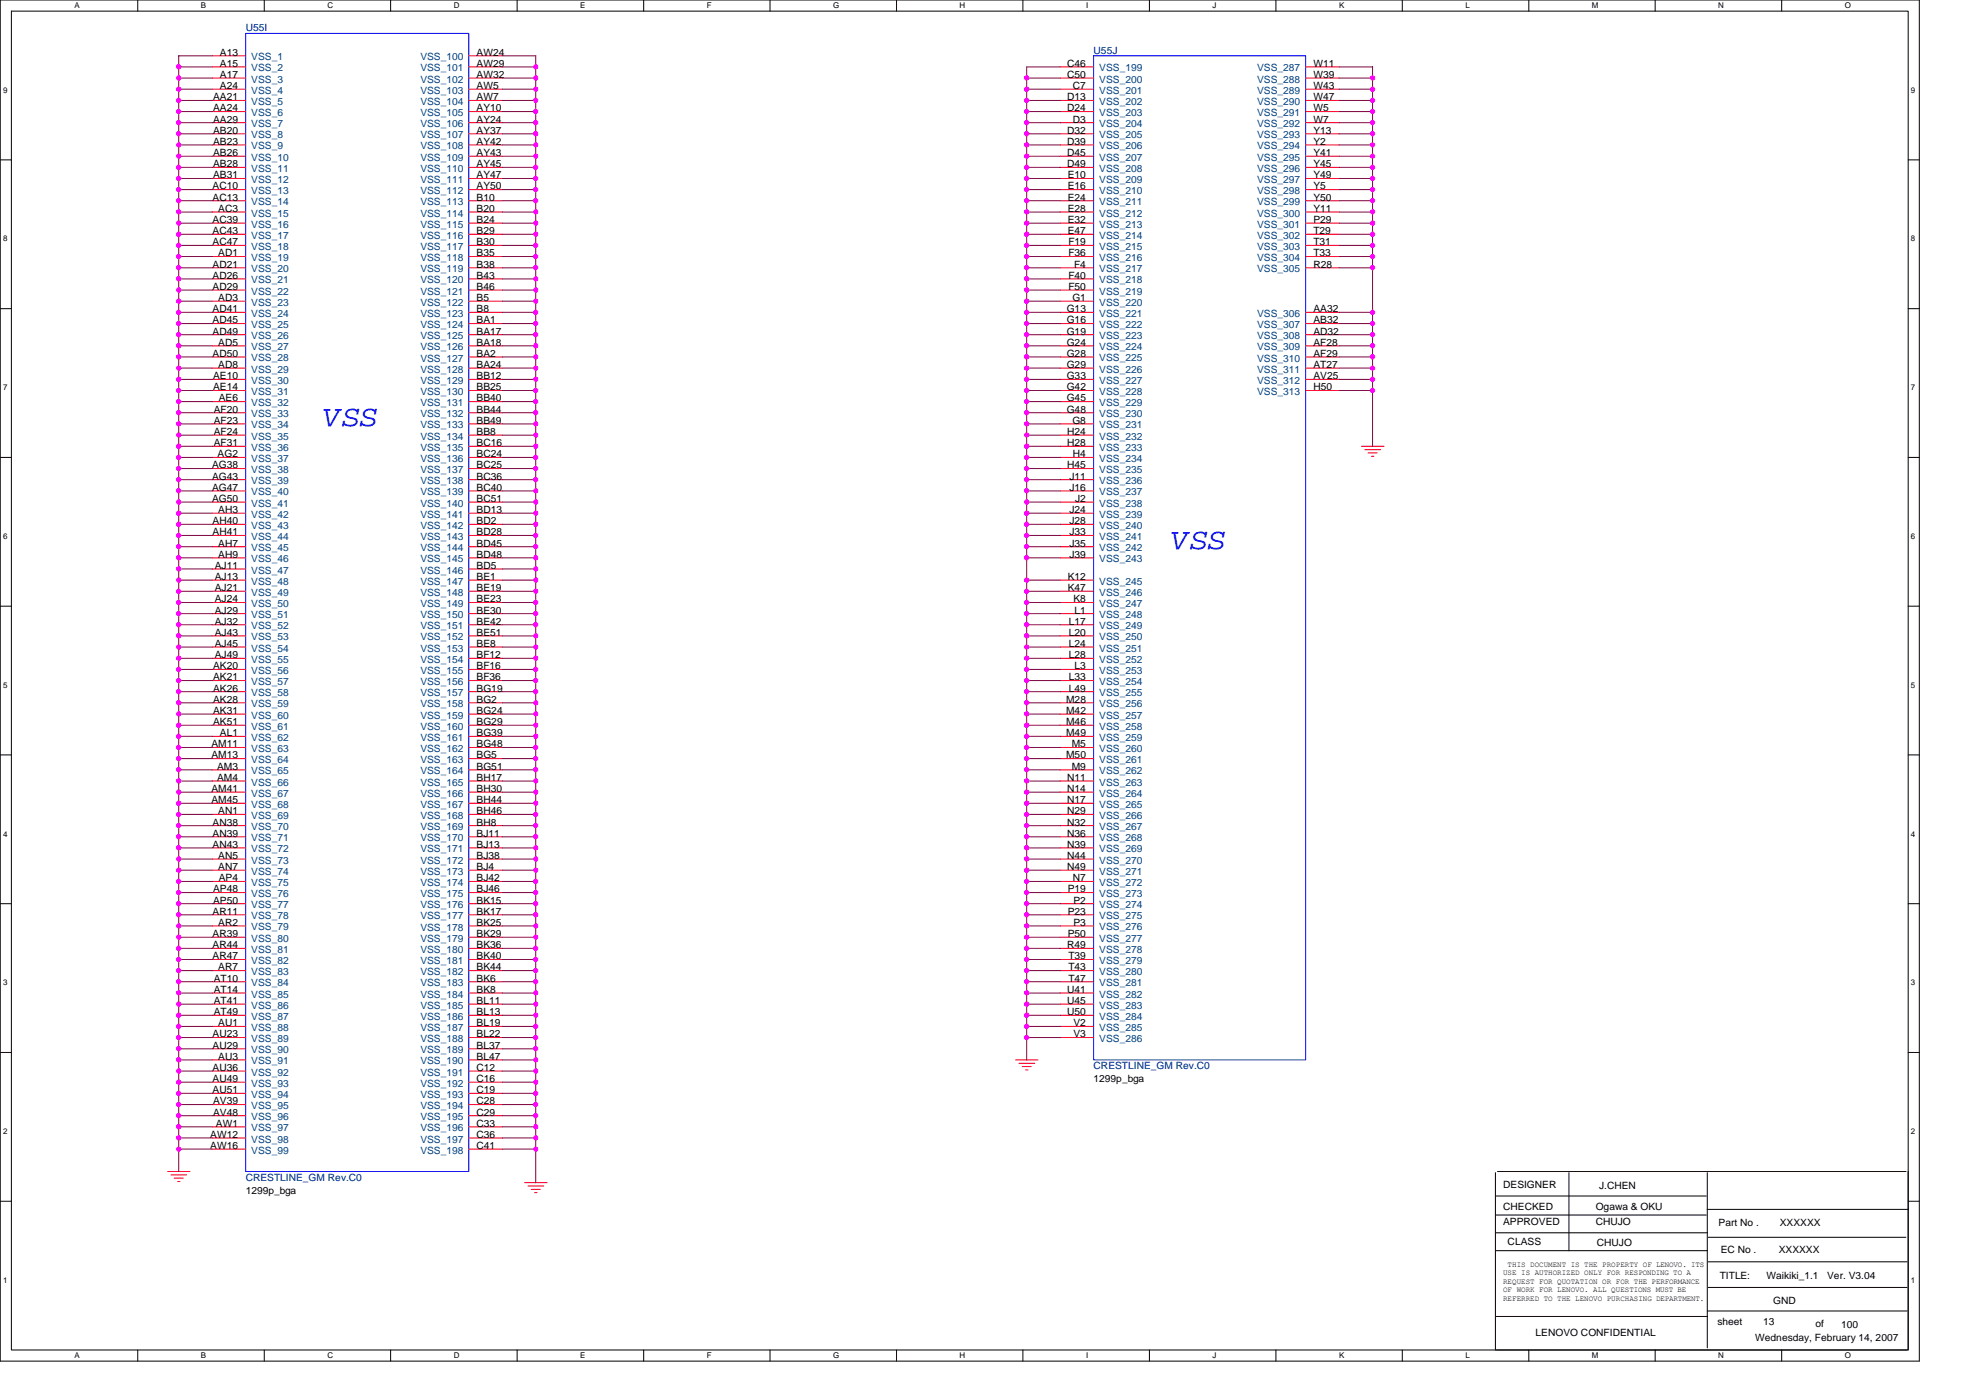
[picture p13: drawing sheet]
<svg xmlns="http://www.w3.org/2000/svg" width="297mm" height="210mm" viewBox="0 0 297 210" stroke-linecap="round" stroke-linejoin="round" font-family="sans-serif">
<defs><g id="words">
<g font-size="4.5" fill="#00f">
<text x="48.7" y="64">VSS</text>
<text x="176.1" y="82.4">VSS</text>
</g>
<g font-size="1.5" fill="#000080">
<text x="36.9" y="4.7">U55I</text>
<text x="164.3" y="8.1">U55J</text>
<text x="164.3" y="160.6">CRESTLINE_GM Rev.C0</text>
<text x="36.9" y="177.4">CRESTLINE_GM Rev.C0</text>
</g>
<g font-size="1.5">
<text x="33" y="8.4">A13</text>
<text x="33" y="10">A15</text>
<text x="33" y="11.7">A17</text>
<text x="71.6" y="8.4">AW24</text>
<text x="71.6" y="10">AW29</text>
<text x="71.6" y="11.7">AW32</text>
<text x="160.4" y="10">C46</text>
<text x="160.4" y="11.7">C50</text>
<text x="197.3" y="10">W11</text>
<text x="197.3" y="11.7">W39</text>
<text x="32" y="15.1">AA21</text>
<text x="32" y="16.7">AA24</text>
<text x="33" y="13.4">A24</text>
<text x="71.6" y="13.4">AW5</text>
<text x="71.6" y="15.1">AW7</text>
<text x="71.6" y="16.7">AY10</text>
<text x="160.4" y="15.1">D13</text>
<text x="160.4" y="16.7">D24</text>
<text x="161.2" y="13.4">C7</text>
<text x="197.3" y="13.4">W43</text>
<text x="197.3" y="15.1">W47</text>
<text x="197.3" y="16.7">W5</text>
<text x="32" y="18.4">AA29</text>
<text x="32" y="20.1">AB20</text>
<text x="32" y="21.8">AB23</text>
<text x="32" y="23.5">AB26</text>
<text x="71.6" y="18.4">AY24</text>
<text x="71.6" y="20.1">AY37</text>
<text x="71.6" y="21.8">AY42</text>
<text x="71.6" y="23.5">AY43</text>
<text x="160.4" y="20.1">D32</text>
<text x="160.4" y="21.8">D39</text>
<text x="160.4" y="23.5">D45</text>
<text x="161.2" y="18.4">D3</text>
<text x="197.3" y="18.4">W7</text>
<text x="197.3" y="20.1">Y13</text>
<text x="197.3" y="21.8">Y2</text>
<text x="197.3" y="23.5">Y41</text>
<text x="31.9" y="28.5">AC10</text>
<text x="32" y="25.1">AB28</text>
<text x="32" y="26.8">AB31</text>
<text x="71.6" y="25.1">AY45</text>
<text x="71.6" y="26.8">AY47</text>
<text x="71.6" y="28.5">AY50</text>
<text x="160.4" y="25.1">D49</text>
<text x="160.4" y="26.8">E10</text>
<text x="160.4" y="28.5">E16</text>
<text x="197.3" y="25.1">Y45</text>
<text x="197.3" y="26.8">Y49</text>
<text x="197.3" y="28.5">Y5</text>
<text x="31.9" y="30.1">AC13</text>
<text x="31.9" y="33.5">AC39</text>
<text x="31.9" y="35.2">AC43</text>
<text x="32.8" y="31.8">AC3</text>
<text x="71.6" y="30.1">B10</text>
<text x="71.6" y="31.8">B20</text>
<text x="71.6" y="33.5">B24</text>
<text x="71.6" y="35.2">B29</text>
<text x="160.4" y="30.1">E24</text>
<text x="160.4" y="31.8">E28</text>
<text x="160.4" y="33.5">E32</text>
<text x="160.4" y="35.2">E47</text>
<text x="197.3" y="30.1">Y50</text>
<text x="197.3" y="31.8">Y11</text>
<text x="197.3" y="33.5">P29</text>
<text x="197.3" y="35.2">T29</text>
<text x="31.9" y="40.2">AD21</text>
<text x="31.9" y="41.9">AD26</text>
<text x="31.9" y="36.9">AC47</text>
<text x="32.8" y="38.5">AD1</text>
<text x="71.6" y="36.9">B30</text>
<text x="71.6" y="38.5">B35</text>
<text x="71.6" y="40.2">B38</text>
<text x="71.6" y="41.9">B43</text>
<text x="160.5" y="36.9">F19</text>
<text x="160.5" y="38.5">F36</text>
<text x="160.5" y="41.9">F40</text>
<text x="161.4" y="40.2">F4</text>
<text x="197.3" y="36.9">T31</text>
<text x="197.3" y="38.5">T33</text>
<text x="197.3" y="40.2">R28</text>
<text x="31.9" y="43.6">AD29</text>
<text x="31.9" y="46.9">AD41</text>
<text x="32.8" y="45.2">AD3</text>
<text x="71.6" y="43.6">B46</text>
<text x="71.6" y="45.2">B5</text>
<text x="71.6" y="46.9">B8</text>
<text x="160.3" y="46.9">G13</text>
<text x="160.5" y="43.6">F50</text>
<text x="161.1" y="45.2">G1</text>
<text x="197.3" y="46.9">AA32</text>
<text x="31.9" y="48.6">AD45</text>
<text x="31.9" y="50.3">AD49</text>
<text x="31.9" y="53.6">AD50</text>
<text x="32.8" y="51.9">AD5</text>
<text x="71.6" y="48.6">BA1</text>
<text x="71.6" y="50.3">BA17</text>
<text x="71.6" y="51.9">BA18</text>
<text x="71.6" y="53.6">BA2</text>
<text x="160.3" y="48.6">G16</text>
<text x="160.3" y="50.3">G19</text>
<text x="160.3" y="51.9">G24</text>
<text x="160.3" y="53.6">G28</text>
<text x="197.3" y="48.6">AB32</text>
<text x="197.3" y="50.3">AD32</text>
<text x="197.3" y="51.9">AF28</text>
<text x="197.3" y="53.6">AF29</text>
<text x="32" y="57">AE10</text>
<text x="32" y="58.7">AE14</text>
<text x="32.8" y="55.3">AD8</text>
<text x="71.6" y="55.3">BA24</text>
<text x="71.6" y="57">BB12</text>
<text x="71.6" y="58.7">BB25</text>
<text x="160.3" y="55.3">G29</text>
<text x="160.3" y="57">G33</text>
<text x="160.3" y="58.7">G42</text>
<text x="197.3" y="55.3">AT27</text>
<text x="197.3" y="57">AV25</text>
<text x="197.3" y="58.7">H50</text>
<text x="32.1" y="62">AF20</text>
<text x="32.1" y="63.7">AF23</text>
<text x="32.1" y="65.4">AF24</text>
<text x="32.9" y="60.3">AE6</text>
<text x="71.6" y="60.3">BB40</text>
<text x="71.6" y="62">BB44</text>
<text x="71.6" y="63.7">BB49</text>
<text x="71.6" y="65.4">BB8</text>
<text x="160.3" y="60.3">G45</text>
<text x="160.3" y="62">G48</text>
<text x="160.4" y="65.4">H24</text>
<text x="161.1" y="63.7">G8</text>
<text x="31.9" y="70.4">AG38</text>
<text x="32.1" y="67">AF31</text>
<text x="32.7" y="68.7">AG2</text>
<text x="71.6" y="67">BC16</text>
<text x="71.6" y="68.7">BC24</text>
<text x="71.6" y="70.4">BC25</text>
<text x="160.4" y="67">H28</text>
<text x="160.4" y="70.4">H45</text>
<text x="161.2" y="68.7">H4</text>
<text x="31.9" y="72.1">AG43</text>
<text x="31.9" y="73.7">AG47</text>
<text x="31.9" y="75.4">AG50</text>
<text x="32.8" y="77.1">AH3</text>
<text x="71.6" y="72.1">BC36</text>
<text x="71.6" y="73.7">BC40</text>
<text x="71.6" y="75.4">BC51</text>
<text x="71.6" y="77.1">BD13</text>
<text x="160.7" y="72.1">J11</text>
<text x="160.7" y="73.7">J16</text>
<text x="160.7" y="77.1">J24</text>
<text x="161.5" y="75.4">J2</text>
<text x="31.9" y="78.8">AH40</text>
<text x="31.9" y="80.4">AH41</text>
<text x="32.8" y="82.1">AH7</text>
<text x="32.8" y="83.8">AH9</text>
<text x="71.6" y="78.8">BD2</text>
<text x="71.6" y="80.4">BD28</text>
<text x="71.6" y="82.1">BD45</text>
<text x="71.6" y="83.8">BD48</text>
<text x="160.7" y="78.8">J28</text>
<text x="160.7" y="80.4">J33</text>
<text x="160.7" y="82.1">J35</text>
<text x="160.7" y="83.8">J39</text>
<text x="32.3" y="85.5">AJ11</text>
<text x="32.3" y="87.1">AJ13</text>
<text x="32.3" y="88.8">AJ21</text>
<text x="71.6" y="85.5">BD5</text>
<text x="71.6" y="87.1">BE1</text>
<text x="71.6" y="88.8">BE19</text>
<text x="160.4" y="87.1">K12</text>
<text x="160.4" y="88.8">K47</text>
<text x="32.3" y="90.5">AJ24</text>
<text x="32.3" y="92.2">AJ29</text>
<text x="32.3" y="93.9">AJ32</text>
<text x="32.3" y="95.5">AJ43</text>
<text x="71.6" y="90.5">BE23</text>
<text x="71.6" y="92.2">BE30</text>
<text x="71.6" y="93.9">BE42</text>
<text x="71.6" y="95.5">BE51</text>
<text x="160.6" y="93.9">L17</text>
<text x="160.6" y="95.5">L20</text>
<text x="161.3" y="90.5">K8</text>
<text x="161.5" y="92.2">L1</text>
<text x="32" y="100.6">AK20</text>
<text x="32.3" y="97.2">AJ45</text>
<text x="32.3" y="98.9">AJ49</text>
<text x="71.6" y="97.2">BE8</text>
<text x="71.6" y="98.9">BF12</text>
<text x="71.6" y="100.6">BF16</text>
<text x="160.6" y="97.2">L24</text>
<text x="160.6" y="98.9">L28</text>
<text x="161.5" y="100.6">L3</text>
<text x="32" y="102.2">AK21</text>
<text x="32" y="103.9">AK26</text>
<text x="32" y="105.6">AK28</text>
<text x="32" y="107.3">AK31</text>
<text x="71.6" y="102.2">BF36</text>
<text x="71.6" y="103.9">BG19</text>
<text x="71.6" y="105.6">BG2</text>
<text x="71.6" y="107.3">BG24</text>
<text x="160.2" y="105.6">M28</text>
<text x="160.2" y="107.3">M42</text>
<text x="160.6" y="102.2">L33</text>
<text x="160.6" y="103.9">L49</text>
<text x="31.8" y="112.3">AM11</text>
<text x="31.8" y="114">AM13</text>
<text x="32" y="108.9">AK51</text>
<text x="33" y="110.6">AL1</text>
<text x="71.6" y="108.9">BG29</text>
<text x="71.6" y="110.6">BG39</text>
<text x="71.6" y="112.3">BG48</text>
<text x="71.6" y="114">BG5</text>
<text x="160.2" y="108.9">M46</text>
<text x="160.2" y="110.6">M49</text>
<text x="160.2" y="114">M50</text>
<text x="161" y="112.3">M5</text>
<text x="31.8" y="119">AM41</text>
<text x="32.6" y="115.7">AM3</text>
<text x="32.6" y="117.3">AM4</text>
<text x="71.6" y="115.7">BG51</text>
<text x="71.6" y="117.3">BH17</text>
<text x="71.6" y="119">BH30</text>
<text x="160.4" y="117.3">N11</text>
<text x="160.4" y="119">N14</text>
<text x="161" y="115.7">M9</text>
<text x="31.8" y="120.7">AM45</text>
<text x="31.9" y="124">AN38</text>
<text x="31.9" y="125.7">AN39</text>
<text x="32.8" y="122.3">AN1</text>
<text x="71.6" y="120.7">BH44</text>
<text x="71.6" y="122.3">BH46</text>
<text x="71.6" y="124">BH8</text>
<text x="71.6" y="125.7">BJ11</text>
<text x="160.4" y="120.7">N17</text>
<text x="160.4" y="122.3">N29</text>
<text x="160.4" y="124">N32</text>
<text x="160.4" y="125.7">N36</text>
<text x="31.9" y="127.4">AN43</text>
<text x="32.8" y="129.1">AN5</text>
<text x="32.8" y="130.7">AN7</text>
<text x="71.6" y="127.4">BJ13</text>
<text x="71.6" y="129.1">BJ38</text>
<text x="71.6" y="130.7">BJ4</text>
<text x="160.4" y="127.4">N39</text>
<text x="160.4" y="129.1">N44</text>
<text x="160.4" y="130.7">N49</text>
<text x="31.9" y="137.4">AR11</text>
<text x="32" y="134.1">AP48</text>
<text x="32" y="135.8">AP50</text>
<text x="32.9" y="132.4">AP4</text>
<text x="71.6" y="132.4">BJ42</text>
<text x="71.6" y="134.1">BJ46</text>
<text x="71.6" y="135.8">BK15</text>
<text x="71.6" y="137.4">BK17</text>
<text x="160.4" y="134.1">P19</text>
<text x="160.4" y="137.4">P23</text>
<text x="161.2" y="132.4">N7</text>
<text x="161.3" y="135.8">P2</text>
<text x="31.9" y="140.8">AR39</text>
<text x="31.9" y="142.5">AR44</text>
<text x="32.8" y="139.1">AR2</text>
<text x="71.6" y="139.1">BK25</text>
<text x="71.6" y="140.8">BK29</text>
<text x="71.6" y="142.5">BK36</text>
<text x="160.4" y="142.5">R49</text>
<text x="160.4" y="140.8">P50</text>
<text x="161.3" y="139.1">P3</text>
<text x="31.9" y="144.1">AR47</text>
<text x="32.1" y="147.5">AT10</text>
<text x="32.1" y="149.2">AT14</text>
<text x="32.8" y="145.8">AR7</text>
<text x="71.6" y="145.8">BK44</text>
<text x="71.6" y="149.2">BK8</text>
<text x="71.6" y="144.1">BK40</text>
<text x="71.6" y="147.5">BK6</text>
<text x="160.4" y="149.2">U41</text>
<text x="160.5" y="144.1">T39</text>
<text x="160.5" y="145.8">T43</text>
<text x="160.5" y="147.5">T47</text>
<text x="31.9" y="155.9">AU23</text>
<text x="32.1" y="150.9">AT41</text>
<text x="32.1" y="152.5">AT49</text>
<text x="32.8" y="154.2">AU1</text>
<text x="71.6" y="152.5">BL13</text>
<text x="71.6" y="155.9">BL22</text>
<text x="71.6" y="150.9">BL11</text>
<text x="71.6" y="154.2">BL19</text>
<text x="160.4" y="150.9">U45</text>
<text x="160.4" y="152.5">U50</text>
<text x="161.3" y="154.2">V2</text>
<text x="161.3" y="155.9">V3</text>
<text x="31.9" y="157.6">AU29</text>
<text x="31.9" y="160.9">AU36</text>
<text x="32.8" y="159.2">AU3</text>
<text x="71.6" y="160.9">C12</text>
<text x="71.6" y="157.6">BL37</text>
<text x="71.6" y="159.2">BL47</text>
<text x="31.9" y="162.6">AU49</text>
<text x="31.9" y="164.3">AU51</text>
<text x="32" y="165.9">AV39</text>
<text x="32" y="167.6">AV48</text>
<text x="71.6" y="164.3">C19</text>
<text x="71.6" y="167.6">C29</text>
<text x="71.6" y="162.6">C16</text>
<text x="71.6" y="165.9">C28</text>
<text x="164.3" y="162.6">1299p_bga</text>
<text x="31.6" y="172.6">AW16</text>
<text x="31.6" y="171">AW12</text>
<text x="32.4" y="169.3">AW1</text>
<text x="71.6" y="172.6">C41</text>
<text x="71.6" y="171">C36</text>
<text x="71.6" y="169.3">C33</text>
<text x="36.9" y="179.4">1299p_bga</text>
<text x="225.8" y="178.5">DESIGNER</text>
<text x="240.3" y="178.7">J.CHEN</text>
<text x="225.8" y="181.7">CHECKED</text>
<text x="225.8" y="184.1">APPROVED</text>
<text x="239.8" y="181.7">Ogawa &amp; OKU</text>
<text x="239.8" y="184.1">CHUJO</text>
<text x="258.2" y="184.3">Part No .</text>
<text x="267.4" y="184.3">XXXXXX</text>
<text x="226.5" y="187.1">CLASS</text>
<text x="239.9" y="187.3">CHUJO</text>
<text x="258.5" y="188.3">EC No .</text>
<text x="267.2" y="188.3">XXXXXX</text>
<text x="258.4" y="192.1">TITLE:</text>
<text x="265.4" y="192.1">Waikiki_1.1</text>
<text x="266.4" y="196">GND</text>
<text x="274.5" y="192.1">Ver. V3.04</text>
<text x="230.7" y="200.7">LENOVO CONFIDENTIAL</text>
<text x="258" y="199.2">sheet</text>
<text x="263.7" y="201.5">Wednesday, February 14, 2007</text>
<text x="264.9" y="199.2">13</text>
<text x="272.8" y="199.3">of</text>
<text x="276.6" y="199.5">100</text>
</g>
<g font-size="1.5" fill="#004080">
<text x="37.8" y="9.1">VSS_1</text>
<text x="37.8" y="10.7">VSS_2</text>
<text x="63.2" y="9.1">VSS_100</text>
<text x="63.2" y="10.7">VSS_101</text>
<text x="165.2" y="10.7">VSS_199</text>
<text x="188.9" y="10.7">VSS_287</text>
<text x="37.8" y="12.4">VSS_3</text>
<text x="37.8" y="14.1">VSS_4</text>
<text x="37.8" y="15.8">VSS_5</text>
<text x="37.8" y="17.4">VSS_6</text>
<text x="63.2" y="12.4">VSS_102</text>
<text x="63.2" y="14.1">VSS_103</text>
<text x="63.2" y="15.8">VSS_104</text>
<text x="63.2" y="17.4">VSS_105</text>
<text x="165.2" y="12.4">VSS_200</text>
<text x="165.2" y="14.1">VSS_201</text>
<text x="165.2" y="15.8">VSS_202</text>
<text x="165.2" y="17.4">VSS_203</text>
<text x="188.9" y="12.4">VSS_288</text>
<text x="188.9" y="14.1">VSS_289</text>
<text x="188.9" y="15.8">VSS_290</text>
<text x="188.9" y="17.4">VSS_291</text>
<text x="37.8" y="19.1">VSS_7</text>
<text x="37.8" y="20.8">VSS_8</text>
<text x="37.8" y="22.5">VSS_9</text>
<text x="63.2" y="19.1">VSS_106</text>
<text x="63.2" y="20.8">VSS_107</text>
<text x="63.2" y="22.5">VSS_108</text>
<text x="165.2" y="19.1">VSS_204</text>
<text x="165.2" y="20.8">VSS_205</text>
<text x="165.2" y="22.5">VSS_206</text>
<text x="188.9" y="19.1">VSS_292</text>
<text x="188.9" y="20.8">VSS_293</text>
<text x="188.9" y="22.5">VSS_294</text>
<text x="37.8" y="24.2">VSS_10</text>
<text x="37.8" y="25.8">VSS_11</text>
<text x="37.8" y="27.5">VSS_12</text>
<text x="37.8" y="29.2">VSS_13</text>
<text x="63.2" y="24.2">VSS_109</text>
<text x="63.2" y="25.8">VSS_110</text>
<text x="63.2" y="27.5">VSS_111</text>
<text x="63.2" y="29.2">VSS_112</text>
<text x="165.2" y="24.2">VSS_207</text>
<text x="165.2" y="25.8">VSS_208</text>
<text x="165.2" y="27.5">VSS_209</text>
<text x="165.2" y="29.2">VSS_210</text>
<text x="188.9" y="24.2">VSS_295</text>
<text x="188.9" y="25.8">VSS_296</text>
<text x="188.9" y="27.5">VSS_297</text>
<text x="188.9" y="29.2">VSS_298</text>
<text x="37.8" y="30.8">VSS_14</text>
<text x="37.8" y="32.5">VSS_15</text>
<text x="37.8" y="34.2">VSS_16</text>
<text x="37.8" y="35.9">VSS_17</text>
<text x="63.2" y="30.8">VSS_113</text>
<text x="63.2" y="32.5">VSS_114</text>
<text x="63.2" y="34.2">VSS_115</text>
<text x="63.2" y="35.9">VSS_116</text>
<text x="165.2" y="30.8">VSS_211</text>
<text x="165.2" y="32.5">VSS_212</text>
<text x="165.2" y="34.2">VSS_213</text>
<text x="165.2" y="35.9">VSS_214</text>
<text x="188.9" y="30.8">VSS_299</text>
<text x="188.9" y="32.5">VSS_300</text>
<text x="188.9" y="34.2">VSS_301</text>
<text x="188.9" y="35.9">VSS_302</text>
<text x="37.8" y="39.2">VSS_19</text>
<text x="37.8" y="40.9">VSS_20</text>
<text x="37.8" y="37.6">VSS_18</text>
<text x="63.2" y="37.6">VSS_117</text>
<text x="63.2" y="39.2">VSS_118</text>
<text x="63.2" y="40.9">VSS_119</text>
<text x="165.2" y="37.6">VSS_215</text>
<text x="165.2" y="39.2">VSS_216</text>
<text x="165.2" y="40.9">VSS_217</text>
<text x="188.9" y="37.6">VSS_303</text>
<text x="188.9" y="39.2">VSS_304</text>
<text x="188.9" y="40.9">VSS_305</text>
<text x="37.8" y="42.6">VSS_21</text>
<text x="37.8" y="44.3">VSS_22</text>
<text x="37.8" y="45.9">VSS_23</text>
<text x="37.8" y="47.6">VSS_24</text>
<text x="63.2" y="42.6">VSS_120</text>
<text x="63.2" y="44.3">VSS_121</text>
<text x="63.2" y="45.9">VSS_122</text>
<text x="63.2" y="47.6">VSS_123</text>
<text x="165.2" y="42.6">VSS_218</text>
<text x="165.2" y="44.3">VSS_219</text>
<text x="165.2" y="45.9">VSS_220</text>
<text x="165.2" y="47.6">VSS_221</text>
<text x="188.9" y="47.6">VSS_306</text>
<text x="37.8" y="49.3">VSS_25</text>
<text x="37.8" y="51">VSS_26</text>
<text x="37.8" y="52.6">VSS_27</text>
<text x="63.2" y="49.3">VSS_124</text>
<text x="63.2" y="51">VSS_125</text>
<text x="63.2" y="52.6">VSS_126</text>
<text x="165.2" y="49.3">VSS_222</text>
<text x="165.2" y="51">VSS_223</text>
<text x="165.2" y="52.6">VSS_224</text>
<text x="188.9" y="49.3">VSS_307</text>
<text x="188.9" y="51">VSS_308</text>
<text x="188.9" y="52.6">VSS_309</text>
<text x="37.8" y="54.3">VSS_28</text>
<text x="37.8" y="56">VSS_29</text>
<text x="37.8" y="57.7">VSS_30</text>
<text x="37.8" y="59.4">VSS_31</text>
<text x="63.2" y="54.3">VSS_127</text>
<text x="63.2" y="56">VSS_128</text>
<text x="63.2" y="57.7">VSS_129</text>
<text x="63.2" y="59.4">VSS_130</text>
<text x="165.2" y="54.3">VSS_225</text>
<text x="165.2" y="56">VSS_226</text>
<text x="165.2" y="57.7">VSS_227</text>
<text x="165.2" y="59.4">VSS_228</text>
<text x="188.9" y="54.3">VSS_310</text>
<text x="188.9" y="56">VSS_311</text>
<text x="188.9" y="57.7">VSS_312</text>
<text x="188.9" y="59.4">VSS_313</text>
<text x="37.8" y="61">VSS_32</text>
<text x="37.8" y="62.7">VSS_33</text>
<text x="37.8" y="64.4">VSS_34</text>
<text x="63.2" y="61">VSS_131</text>
<text x="63.2" y="62.7">VSS_132</text>
<text x="63.2" y="64.4">VSS_133</text>
<text x="165.2" y="61">VSS_229</text>
<text x="165.2" y="62.7">VSS_230</text>
<text x="165.2" y="64.4">VSS_231</text>
<text x="37.8" y="66.1">VSS_35</text>
<text x="37.8" y="67.7">VSS_36</text>
<text x="37.8" y="69.4">VSS_37</text>
<text x="37.8" y="71.1">VSS_38</text>
<text x="63.2" y="66.1">VSS_134</text>
<text x="63.2" y="67.7">VSS_135</text>
<text x="63.2" y="69.4">VSS_136</text>
<text x="63.2" y="71.1">VSS_137</text>
<text x="165.2" y="66.1">VSS_232</text>
<text x="165.2" y="67.7">VSS_233</text>
<text x="165.2" y="69.4">VSS_234</text>
<text x="165.2" y="71.1">VSS_235</text>
<text x="37.8" y="72.8">VSS_39</text>
<text x="37.8" y="74.4">VSS_40</text>
<text x="37.8" y="76.1">VSS_41</text>
<text x="37.8" y="77.8">VSS_42</text>
<text x="63.2" y="72.8">VSS_138</text>
<text x="63.2" y="74.4">VSS_139</text>
<text x="63.2" y="76.1">VSS_140</text>
<text x="63.2" y="77.8">VSS_141</text>
<text x="165.2" y="72.8">VSS_236</text>
<text x="165.2" y="74.4">VSS_237</text>
<text x="165.2" y="76.1">VSS_238</text>
<text x="165.2" y="77.8">VSS_239</text>
<text x="37.8" y="79.5">VSS_43</text>
<text x="37.8" y="81.1">VSS_44</text>
<text x="37.8" y="82.8">VSS_45</text>
<text x="63.2" y="79.5">VSS_142</text>
<text x="63.2" y="81.1">VSS_143</text>
<text x="63.2" y="82.8">VSS_144</text>
<text x="165.2" y="79.5">VSS_240</text>
<text x="165.2" y="81.1">VSS_241</text>
<text x="165.2" y="82.8">VSS_242</text>
<text x="37.8" y="84.5">VSS_46</text>
<text x="37.8" y="86.2">VSS_47</text>
<text x="37.8" y="87.8">VSS_48</text>
<text x="37.8" y="89.5">VSS_49</text>
<text x="63.2" y="84.5">VSS_145</text>
<text x="63.2" y="86.2">VSS_146</text>
<text x="63.2" y="87.8">VSS_147</text>
<text x="63.2" y="89.5">VSS_148</text>
<text x="165.2" y="84.5">VSS_243</text>
<text x="165.2" y="87.8">VSS_245</text>
<text x="165.2" y="89.5">VSS_246</text>
<text x="37.8" y="91.2">VSS_50</text>
<text x="37.8" y="92.9">VSS_51</text>
<text x="37.8" y="94.6">VSS_52</text>
<text x="63.2" y="91.2">VSS_149</text>
<text x="63.2" y="92.9">VSS_150</text>
<text x="63.2" y="94.6">VSS_151</text>
<text x="165.2" y="91.2">VSS_247</text>
<text x="165.2" y="92.9">VSS_248</text>
<text x="165.2" y="94.6">VSS_249</text>
<text x="37.8" y="96.2">VSS_53</text>
<text x="37.8" y="97.9">VSS_54</text>
<text x="37.8" y="99.6">VSS_55</text>
<text x="37.8" y="101.3">VSS_56</text>
<text x="63.2" y="96.2">VSS_152</text>
<text x="63.2" y="97.9">VSS_153</text>
<text x="63.2" y="99.6">VSS_154</text>
<text x="63.2" y="101.3">VSS_155</text>
<text x="165.2" y="96.2">VSS_250</text>
<text x="165.2" y="97.9">VSS_251</text>
<text x="165.2" y="99.6">VSS_252</text>
<text x="165.2" y="101.3">VSS_253</text>
<text x="37.8" y="102.9">VSS_57</text>
<text x="37.8" y="104.6">VSS_58</text>
<text x="37.8" y="106.3">VSS_59</text>
<text x="37.8" y="108">VSS_60</text>
<text x="63.2" y="102.9">VSS_156</text>
<text x="63.2" y="104.6">VSS_157</text>
<text x="63.2" y="106.3">VSS_158</text>
<text x="63.2" y="108">VSS_159</text>
<text x="165.2" y="102.9">VSS_254</text>
<text x="165.2" y="104.6">VSS_255</text>
<text x="165.2" y="106.3">VSS_256</text>
<text x="165.2" y="108">VSS_257</text>
<text x="37.8" y="109.6">VSS_61</text>
<text x="37.8" y="111.3">VSS_62</text>
<text x="37.8" y="113">VSS_63</text>
<text x="63.2" y="109.6">VSS_160</text>
<text x="63.2" y="111.3">VSS_161</text>
<text x="63.2" y="113">VSS_162</text>
<text x="165.2" y="109.6">VSS_258</text>
<text x="165.2" y="111.3">VSS_259</text>
<text x="165.2" y="113">VSS_260</text>
<text x="37.8" y="114.7">VSS_64</text>
<text x="37.8" y="116.4">VSS_65</text>
<text x="37.8" y="118">VSS_66</text>
<text x="37.8" y="119.7">VSS_67</text>
<text x="63.2" y="114.7">VSS_163</text>
<text x="63.2" y="116.4">VSS_164</text>
<text x="63.2" y="118">VSS_165</text>
<text x="63.2" y="119.7">VSS_166</text>
<text x="165.2" y="114.7">VSS_261</text>
<text x="165.2" y="116.4">VSS_262</text>
<text x="165.2" y="118">VSS_263</text>
<text x="165.2" y="119.7">VSS_264</text>
<text x="37.8" y="121.4">VSS_68</text>
<text x="37.8" y="123">VSS_69</text>
<text x="37.8" y="124.7">VSS_70</text>
<text x="63.2" y="121.4">VSS_167</text>
<text x="63.2" y="123">VSS_168</text>
<text x="63.2" y="124.7">VSS_169</text>
<text x="165.2" y="121.4">VSS_265</text>
<text x="165.2" y="123">VSS_266</text>
<text x="165.2" y="124.7">VSS_267</text>
<text x="37.8" y="126.4">VSS_71</text>
<text x="37.8" y="128.1">VSS_72</text>
<text x="37.8" y="129.8">VSS_73</text>
<text x="37.8" y="131.4">VSS_74</text>
<text x="63.2" y="126.4">VSS_170</text>
<text x="63.2" y="128.1">VSS_171</text>
<text x="63.2" y="129.8">VSS_172</text>
<text x="63.2" y="131.4">VSS_173</text>
<text x="165.2" y="126.4">VSS_268</text>
<text x="165.2" y="128.1">VSS_269</text>
<text x="165.2" y="129.8">VSS_270</text>
<text x="165.2" y="131.4">VSS_271</text>
<text x="37.8" y="133.1">VSS_75</text>
<text x="37.8" y="134.8">VSS_76</text>
<text x="37.8" y="136.5">VSS_77</text>
<text x="63.2" y="133.1">VSS_174</text>
<text x="63.2" y="134.8">VSS_175</text>
<text x="63.2" y="136.5">VSS_176</text>
<text x="165.2" y="133.1">VSS_272</text>
<text x="165.2" y="134.8">VSS_273</text>
<text x="165.2" y="136.5">VSS_274</text>
<text x="37.8" y="138.1">VSS_78</text>
<text x="37.8" y="139.8">VSS_79</text>
<text x="37.8" y="141.5">VSS_80</text>
<text x="37.8" y="143.2">VSS_81</text>
<text x="63.2" y="138.1">VSS_177</text>
<text x="63.2" y="139.8">VSS_178</text>
<text x="63.2" y="141.5">VSS_179</text>
<text x="63.2" y="143.2">VSS_180</text>
<text x="165.2" y="138.1">VSS_275</text>
<text x="165.2" y="139.8">VSS_276</text>
<text x="165.2" y="141.5">VSS_277</text>
<text x="165.2" y="143.2">VSS_278</text>
<text x="37.8" y="144.8">VSS_82</text>
<text x="37.8" y="146.5">VSS_83</text>
<text x="37.8" y="148.2">VSS_84</text>
<text x="37.8" y="149.9">VSS_85</text>
<text x="63.2" y="146.5">VSS_182</text>
<text x="63.2" y="149.9">VSS_184</text>
<text x="63.2" y="144.9">VSS_181</text>
<text x="63.2" y="148.2">VSS_183</text>
<text x="165.2" y="144.8">VSS_279</text>
<text x="165.2" y="146.5">VSS_280</text>
<text x="165.2" y="148.2">VSS_281</text>
<text x="165.2" y="149.9">VSS_282</text>
<text x="37.8" y="151.6">VSS_86</text>
<text x="37.8" y="153.2">VSS_87</text>
<text x="37.8" y="154.9">VSS_88</text>
<text x="63.2" y="153.2">VSS_186</text>
<text x="63.2" y="151.6">VSS_185</text>
<text x="63.2" y="154.9">VSS_187</text>
<text x="165.2" y="151.6">VSS_283</text>
<text x="165.2" y="153.2">VSS_284</text>
<text x="165.2" y="154.9">VSS_285</text>
<text x="37.8" y="156.6">VSS_89</text>
<text x="37.8" y="158.3">VSS_90</text>
<text x="37.8" y="159.9">VSS_91</text>
<text x="37.8" y="161.6">VSS_92</text>
<text x="63.2" y="156.6">VSS_188</text>
<text x="63.2" y="161.6">VSS_191</text>
<text x="63.2" y="158.3">VSS_189</text>
<text x="63.2" y="159.9">VSS_190</text>
<text x="165.2" y="156.6">VSS_286</text>
<text x="37.8" y="163.3">VSS_93</text>
<text x="37.8" y="165">VSS_94</text>
<text x="37.8" y="166.7">VSS_95</text>
<text x="63.2" y="165">VSS_193</text>
<text x="63.2" y="163.3">VSS_192</text>
<text x="63.2" y="166.7">VSS_194</text>
<text x="37.8" y="170">VSS_97</text>
<text x="37.8" y="168.3">VSS_96</text>
<text x="37.8" y="173.3">VSS_99</text>
<text x="37.8" y="171.7">VSS_98</text>
<text x="63.2" y="173.3">VSS_198</text>
<text x="63.2" y="168.3">VSS_195</text>
<text x="63.2" y="171.7">VSS_197</text>
<text x="63.2" y="170">VSS_196</text>
</g>
<g font-size="1.2">
<text x="11.2" y="1.3">A</text>
<text x="30.2" y="1.3">B</text>
<text x="49.2" y="1.3">C</text>
<text x="68.2" y="1.3">D</text>
<text x="87.2" y="1.3">E</text>
<text x="106.2" y="1.3">F</text>
<text x="125.2" y="1.3">G</text>
<text x="144.2" y="1.3">H</text>
<text x="163.2" y="1.3">I</text>
<text x="182.2" y="1.3">J</text>
<text x="201.2" y="1.3">K</text>
<text x="220.2" y="1.3">L</text>
<text x="239.2" y="1.3">M</text>
<text x="258.2" y="1.3">N</text>
<text x="277.2" y="1.3">O</text>
<text x=".5" y="13.9">9</text>
<text x="287.1" y="13.9">9</text>
<text x=".5" y="36.3">8</text>
<text x="287.1" y="36.3">8</text>
<text x=".5" y="58.6">7</text>
<text x="287.1" y="58.6">7</text>
<text x=".5" y="81">6</text>
<text x="287.1" y="81">6</text>
<text x=".5" y="103.3">5</text>
<text x="287.1" y="103.3">5</text>
<text x=".5" y="125.7">4</text>
<text x="287.1" y="125.7">4</text>
<text x=".5" y="148">3</text>
<text x="287.1" y="148">3</text>
<text x=".5" y="170.4">2</text>
<text x="287.1" y="170.4">2</text>
<text x="225.8" y="191.6">USE IS AUTHORIZED ONLY FOR RESPONDING TO A</text>
<text x="226.5" y="190.4">THIS DOCUMENT IS THE PROPERTY OF LENOVO. ITS</text>
<text x=".5" y="192.7">1</text>
<text x="225.8" y="192.9">REQUEST FOR QUOTATION OR FOR THE PERFORMANCE</text>
<text x="225.8" y="194.2">OF WORK FOR LENOVO. ALL QUESTIONS MUST BE</text>
<text x="225.8" y="195.5">REFERRED TO THE LENOVO PURCHASING DEPARTMENT.</text>
<text x="287.1" y="192.7">1</text>
<text x="11.2" y="204.1">A</text>
<text x="30.2" y="204.1">B</text>
<text x="49.2" y="204.1">C</text>
<text x="68.2" y="204.1">D</text>
<text x="87.2" y="204.1">E</text>
<text x="106.2" y="204.1">F</text>
<text x="125.2" y="204.1">G</text>
<text x="144.2" y="204.1">H</text>
<text x="163.2" y="204.1">I</text>
<text x="182.2" y="204.1">J</text>
<text x="201.2" y="204.1">K</text>
<text x="220.2" y="204.1">L</text>
<text x="239.2" y="204.1">M</text>
<text x="258.2" y="204.1">N</text>
<text x="277.2" y="204.1">O</text>
</g>
</g></defs>
<path d="M0 0h288.4v204.5h-288.4zM1.7 1.7h285v201.1h-285z" fill="none" stroke="#000" stroke-width=".15"/>
<g fill="#fff">
<path d="M11.2 .2h.8v1.3h-.8z"/>
<path d="M11.2 203h.8v1.4h-.8z"/>
</g>
<path d="M20.7 0v1.7M20.7 202.8v1.7" fill="none" stroke="#000" stroke-width=".15"/>
<g fill="#fff">
<path d="M30.2 .2h.8v1.3h-.8z"/>
<path d="M30.2 203h.8v1.4h-.8z"/>
</g>
<path d="M39.7 0v1.7M39.7 202.8v1.7" fill="none" stroke="#000" stroke-width=".15"/>
<g fill="#fff">
<path d="M49.2 .2h.8v1.3h-.8z"/>
<path d="M49.2 203h.8v1.4h-.8z"/>
</g>
<path d="M58.7 0v1.7M58.7 202.8v1.7" fill="none" stroke="#000" stroke-width=".15"/>
<g fill="#fff">
<path d="M68.2 .2h.8v1.3h-.8z"/>
<path d="M68.2 203h.8v1.4h-.8z"/>
</g>
<path d="M77.7 0v1.7M77.7 202.8v1.7" fill="none" stroke="#000" stroke-width=".15"/>
<g fill="#fff">
<path d="M87.2 .2h.8v1.3h-.8z"/>
<path d="M87.2 203h.8v1.4h-.8z"/>
</g>
<path d="M96.7 0v1.7M96.7 202.8v1.7" fill="none" stroke="#000" stroke-width=".15"/>
<g fill="#fff">
<path d="M106.2 .2h.7v1.3h-.7z"/>
<path d="M106.2 203h.7v1.4h-.7z"/>
</g>
<path d="M115.7 0v1.7M115.7 202.8v1.7" fill="none" stroke="#000" stroke-width=".15"/>
<g fill="#fff">
<path d="M125.2 .2h.9v1.3h-.9z"/>
<path d="M125.2 203h.9v1.4h-.9z"/>
</g>
<path d="M134.7 0v1.7M134.7 202.8v1.7" fill="none" stroke="#000" stroke-width=".15"/>
<g fill="#fff">
<path d="M144.2 .2h.8v1.3h-.8z"/>
<path d="M144.2 203h.8v1.4h-.8z"/>
</g>
<path d="M153.7 0v1.7M153.7 202.8v1.7" fill="none" stroke="#000" stroke-width=".15"/>
<g fill="#fff">
<path d="M163.2 .2h.3v1.3h-.3z"/>
<path d="M163.2 203h.3v1.4h-.3z"/>
</g>
<path d="M172.7 0v1.7M172.7 202.8v1.7" fill="none" stroke="#000" stroke-width=".15"/>
<g fill="#fff">
<path d="M182.2 .2h.6v1.3h-.6z"/>
<path d="M182.2 203h.6v1.4h-.6z"/>
</g>
<path d="M191.7 0v1.7M191.7 202.8v1.7" fill="none" stroke="#000" stroke-width=".15"/>
<g fill="#fff">
<path d="M201.2 .2h.8v1.3h-.8z"/>
<path d="M201.2 203h.8v1.4h-.8z"/>
</g>
<path d="M210.7 0v1.7M210.7 202.8v1.7" fill="none" stroke="#000" stroke-width=".15"/>
<g fill="#fff">
<path d="M220.2 .2h.6v1.3h-.6z"/>
<path d="M220.2 203h.6v1.4h-.6z"/>
</g>
<path d="M229.7 0v1.7M229.7 202.8v1.7" fill="none" stroke="#000" stroke-width=".15"/>
<g fill="#fff">
<path d="M239.2 .2h.9v1.3h-.9z"/>
<path d="M239.2 203h.9v1.4h-.9z"/>
</g>
<path d="M248.7 0v1.7M248.7 202.8v1.7" fill="none" stroke="#000" stroke-width=".15"/>
<g fill="#fff">
<path d="M258.2 .2h.8v1.3h-.8z"/>
<path d="M258.2 203h.8v1.4h-.8z"/>
</g>
<path d="M267.7 0v1.7M267.7 202.8v1.7" fill="none" stroke="#000" stroke-width=".15"/>
<g fill="#fff">
<path d="M277.2 .2h.9v1.3h-.9z"/>
<path d="M277.2 203h.9v1.4h-.9z"/>
<path d="M.5 12.8h.6v1.4h-.6z"/>
<path d="M287.1 12.8h.7v1.4h-.7z"/>
<path d="M.5 35.2h.6v1.3h-.6z"/>
<path d="M287.1 35.2h.7v1.3h-.7z"/>
</g>
<path d="M0 24h1.7M286.7 24h1.7" fill="none" stroke="#000" stroke-width=".15"/>
<g fill="#fff">
<path d="M.5 57.6h.6v1.3h-.6z"/>
<path d="M287.1 57.6h.7v1.3h-.7z"/>
</g>
<path d="M0 46.4h1.7M286.7 46.4h1.7" fill="none" stroke="#000" stroke-width=".15"/>
<g fill="#fff">
<path d="M.5 79.9h.6v1.3h-.6z"/>
<path d="M287.1 79.9h.7v1.3h-.7z"/>
</g>
<path d="M0 68.7h1.7M286.7 68.7h1.7" fill="none" stroke="#000" stroke-width=".15"/>
<g fill="#fff">
<path d="M.5 102.3h.6v1.3h-.6z"/>
<path d="M287.1 102.3h.7v1.3h-.7z"/>
</g>
<path d="M0 91.1h1.7M286.7 91.1h1.7" fill="none" stroke="#000" stroke-width=".15"/>
<g fill="#fff">
<path d="M.5 124.6h.6v1.3h-.6z"/>
<path d="M287.1 124.6h.7v1.3h-.7z"/>
</g>
<path d="M0 113.4h1.7M286.7 113.4h1.7" fill="none" stroke="#000" stroke-width=".15"/>
<g fill="#fff">
<path d="M.5 147h.6v1.3h-.6z"/>
<path d="M287.1 147h.7v1.3h-.7z"/>
</g>
<path d="M0 135.8h1.7M286.7 135.8h1.7" fill="none" stroke="#000" stroke-width=".15"/>
<g fill="#fff">
<path d="M.5 169.3h.6v1.3h-.6z"/>
<path d="M287.1 169.3h.7v1.3h-.7z"/>
</g>
<path d="M0 158.1h1.7M286.7 158.1h1.7" fill="none" stroke="#000" stroke-width=".15"/>
<g fill="#fff">
<path d="M.5 191.7h.6v1.3h-.6z"/>
<path d="M287.1 191.7h.7v1.3h-.7z"/>
</g>
<g fill="none" stroke="#000" stroke-width=".15">
<path d="M224.7 179.7h31.7M224.7 176.2v26.7M225 176h61.4M235.7 176.2v11.7M256.5 176.2v26.3M286.7 176v26.8M0 180.5h1.7M224.7 182.6h31.7M224.7 185.2h31.8M224.7 187.9h31.8M224.7 197.8h31.8M256.5 181.7h30.2"/>
<path d="M256.5 197h30.1M256.7 189.6h29.8M256.7 185.9h29.7M256.7 193.4h29.8M286.7 180.5h1.7M224.8 202.8h61.7"/>
</g>
<g fill="none" stroke="#f00" stroke-width=".15">
<path d="M31.9 10.1h5M31.9 11.7h5M31.9 13.4h5M31.9 15.1h5M31.9 16.8h5M31.9 18.4h5M31.9 8.4h5M70.4 10.1h5.1M70.4 11.7h5.1M70.4 13.4h5.1M70.4 15.1h5.1M70.4 16.8h5.1"/>
<path d="M70.4 18.4h5.1M70.4 8.4h5.1M159.3 10.1h5M159.3 11.7h5M159.3 13.4h5M159.3 15.1h5M159.3 16.8h5M159.3 18.4h5M196.2 10.1h5M196.2 11.7h5M196.2 13.4h5M196.2 15.1h5"/>
<path d="M196.2 16.8h5M196.2 18.4h5M31.9 20.1h5M31.9 21.8h5M31.9 23.5h5M31.9 25.1h5M31.9 26.8h5M31.9 28.5h5M31.9 30.2h5M31.9 31.9h5M31.9 33.5h5M31.9 35.2h5"/>
<path d="M31.9 36.9h5M31.9 38.5h5M70.4 20.1h5.1M70.4 21.8h5.1M70.4 23.5h5.1M70.4 25.1h5.1M70.4 26.8h5.1M70.4 28.5h5.1M70.4 30.2h5.1M70.4 31.9h5.1M70.4 33.5h5.1M70.4 35.2h5.1"/>
<path d="M70.4 36.9h5.1M70.4 38.5h5.1M159.3 20.1h5M159.3 21.8h5M159.3 23.5h5M159.3 25.1h5M159.3 26.8h5M159.3 28.5h5M159.3 30.2h5M159.3 31.9h5M159.3 33.5h5M159.3 35.2h5"/>
<path d="M159.3 36.9h5M159.3 38.5h5M196.2 20.1h5M196.2 21.8h5M196.2 23.5h5M196.2 25.1h5M196.2 26.8h5M196.2 28.5h5M196.2 30.2h5M196.2 31.9h5M196.2 33.5h5M196.2 35.2h5"/>
<path d="M196.2 36.9h5M196.2 38.5h5M31.9 40.2h5M31.9 41.9h5M31.9 43.6h5M31.9 45.3h5M31.9 46.9h5M31.9 48.6h5M31.9 50.3h5M31.9 52h5M31.9 53.6h5M31.9 55.3h5"/>
<path d="M31.9 57h5M31.9 58.7h5M70.4 40.2h5.1M70.4 41.9h5.1M70.4 43.6h5.1M70.4 45.3h5.1M70.4 46.9h5.1M70.4 48.6h5.1M70.4 50.3h5.1M70.4 52h5.1M70.4 53.6h5.1M70.4 55.3h5.1"/>
<path d="M70.4 57h5.1M70.4 58.7h5.1M159.3 40.2h5M159.3 41.9h5M159.3 43.6h5M159.3 45.3h5M159.3 46.9h5M159.3 48.6h5M159.3 50.3h5M159.3 52h5M159.3 53.6h5M159.3 55.3h5"/>
<path d="M159.3 57h5M159.3 58.7h5M196.2 40.2h5M196.2 46.9h5M196.2 48.6h5M196.2 50.3h5M196.2 52h5M196.2 53.6h5M196.2 55.3h5M196.2 57h5M196.2 58.7h5M31.9 67.1h5"/>
<path d="M31.9 60.3h5M31.9 62h5M31.9 63.7h5M31.9 65.4h5M31.9 68.7h5M31.9 70.4h5M31.9 72.1h5M31.9 73.8h5M31.9 75.4h5M31.9 77.1h5M31.9 78.8h5M70.4 67.1h5.1"/>
<path d="M70.4 60.3h5.1M70.4 62h5.1M70.4 63.7h5.1M70.4 65.4h5.1M70.4 68.7h5.1M70.4 70.4h5.1M70.4 72.1h5.1M70.4 73.8h5.1M70.4 75.4h5.1M70.4 77.1h5.1M70.4 78.8h5.1M159.3 67.1h5"/>
<path d="M159.3 60.3h5M159.3 62h5M159.3 63.7h5M159.3 65.4h5M159.3 68.7h5M159.3 70.4h5M159.3 72.1h5M159.3 73.8h5M159.3 75.4h5M159.3 77.1h5M159.3 78.8h5M204.6 67.1h3.3"/>
<path d="M205.1 67.6h2.3M205.5 68.1h1.4M206.1 68.6h.3M31.9 80.5h5M31.9 82.1h5M31.9 83.8h5M31.9 87.2h5M31.9 88.8h5M31.9 90.5h5M31.9 92.2h5M31.9 93.9h5M31.9 95.5h5"/>
<path d="M31.9 97.2h5M31.9 98.9h5M31.9 85.5h5M70.4 80.5h5.1M70.4 82.1h5.1M70.4 83.8h5.1M70.4 87.2h5.1M70.4 88.8h5.1M70.4 90.5h5.1M70.4 92.2h5.1M70.4 93.9h5.1M70.4 95.5h5.1"/>
<path d="M70.4 97.2h5.1M70.4 98.9h5.1M70.4 85.5h5.1M159.3 80.5h5M159.3 82.1h5M159.3 83.8h5M159.3 87.2h5M159.3 88.8h5M159.3 90.5h5M159.3 92.2h5M159.3 93.9h5M159.3 95.5h5"/>
<path d="M159.3 97.2h5M159.3 98.9h5M31.9 100.6h5M31.9 102.3h5M31.9 103.9h5M31.9 105.6h5M31.9 107.3h5M31.9 109h5M31.9 110.6h5M31.9 112.3h5M31.9 114h5M31.9 115.7h5"/>
<path d="M31.9 117.3h5M31.9 119h5M70.4 100.6h5.1M70.4 102.3h5.1M70.4 103.9h5.1M70.4 105.6h5.1M70.4 107.3h5.1M70.4 109h5.1M70.4 110.6h5.1M70.4 112.3h5.1M70.4 114h5.1M70.4 115.7h5.1"/>
<path d="M70.4 117.3h5.1M70.4 119h5.1M159.3 100.6h5M159.3 102.3h5M159.3 103.9h5M159.3 105.6h5M159.3 107.3h5M159.3 109h5M159.3 110.6h5M159.3 112.3h5M159.3 114h5M159.3 115.7h5"/>
<path d="M159.3 117.3h5M159.3 119h5M31.9 120.7h5M31.9 122.4h5M31.9 124.1h5M31.9 125.7h5M31.9 127.4h5M31.9 129.1h5M31.9 130.7h5M31.9 132.4h5M31.9 134.1h5M31.9 135.8h5"/>
<path d="M31.9 137.5h5M31.9 139.1h5M70.4 120.7h5.1M70.4 122.4h5.1M70.4 124.1h5.1M70.4 125.7h5.1M70.4 127.4h5.1M70.4 129.1h5.1M70.4 130.7h5.1M70.4 132.4h5.1M70.4 134.1h5.1M70.4 135.8h5.1"/>
<path d="M70.4 137.5h5.1M70.4 139.1h5.1M159.3 120.7h5M159.3 122.4h5M159.3 124.1h5M159.3 125.7h5M159.3 127.4h5M159.3 129.1h5M159.3 130.7h5M159.3 132.4h5M159.3 134.1h5M159.3 135.8h5"/>
<path d="M159.3 137.5h5M159.3 139.1h5M31.9 159.3h5M31.9 140.8h5M31.9 142.5h5M31.9 144.2h5M31.9 145.8h5M31.9 147.5h5M31.9 149.2h5M31.9 150.9h5M31.9 152.5h5M31.9 154.2h5"/>
<path d="M31.9 155.9h5M31.9 157.6h5M70.4 159.3h5.1M70.4 140.8h5.1M70.4 142.5h5.1M70.4 144.2h5.1M70.4 145.8h5.1M70.4 147.5h5.1M70.4 149.2h5.1M70.4 150.9h5.1M70.4 152.5h5.1M70.4 154.2h5.1"/>
<path d="M70.4 155.9h5.1M70.4 157.6h5.1M152.6 159.3h3.4M153.1 159.8h2.4M159.3 140.8h5M159.3 142.5h5M159.3 144.2h5M159.3 145.8h5M159.3 147.5h5M159.3 149.2h5M159.3 150.9h5M159.3 152.5h5"/>
<path d="M159.3 154.2h5M159.3 155.9h5M25.2 176h3.4M25.7 176.5h2.3M26.2 177h1.3M26.7 177.5h.3M31.9 172.7h5M31.9 169.3h5M31.9 160.9h5M31.9 162.6h5M31.9 164.3h5M31.9 166h5"/>
<path d="M31.9 167.6h5M31.9 171h5M70.4 172.7h5.1M70.4 169.3h5.1M70.4 160.9h5.1M70.4 162.6h5.1M70.4 164.3h5.1M70.4 166h5.1M70.4 167.6h5.1M70.4 171h5.1M78.8 177.7h3.4M79.3 178.2h2.4"/>
<path d="M79.8 178.7h1.4M80.3 179.2h.4M153.6 160.3h1.3M154.1 160.8h.3"/>
</g>
<path d="M36.9 5h33.5v171h-33.5zM164.3 8.4h31.9v150.9h-31.9z" fill="none" stroke="#00f" stroke-width=".15"/>
<g fill="none" stroke="#800040" stroke-width=".15">
<path d="M26.9 16.8h5M26.9 15.1h5M26.9 13.4h5M26.9 10.1h5M26.9 11.7h5M26.9 18.4h5M31.9 8.4h-5v167.6M75.5 16.8h5M75.5 15.1h5M75.5 13.4h5M75.5 8.4h5M75.5 10.1h5"/>
<path d="M75.5 11.7h5M75.5 18.4h5M80.5 8.4v169.3M154.3 16.8h5M154.3 15.1h5M154.3 13.4h5M154.3 11.7h5M154.3 18.4h5M159.3 10.1h-5v149.2M201.2 16.8h5M201.2 15.1h5M201.2 13.4h5"/>
<path d="M201.2 10.1h5M201.2 11.7h5M201.2 18.4h5M206.2 10.1v57M26.9 30.2h5M26.9 25.1h5M26.9 38.5h5M26.9 26.8h5M26.9 31.9h5M26.9 23.5h5M26.9 21.8h5M26.9 36.9h5"/>
<path d="M26.9 35.2h5M26.9 33.5h5M26.9 28.5h5M26.9 20.1h5M75.5 30.2h5M75.5 25.1h5M75.5 38.5h5M75.5 26.8h5M75.5 31.9h5M75.5 23.5h5M75.5 21.8h5M75.5 36.9h5"/>
<path d="M75.5 35.2h5M75.5 33.5h5M75.5 28.5h5M75.5 20.1h5M154.3 30.2h5M154.3 25.1h5M154.3 38.5h5M154.3 26.8h5M154.3 31.9h5M154.3 23.5h5M154.3 21.8h5M154.3 36.9h5"/>
<path d="M154.3 35.2h5M154.3 33.5h5M154.3 28.5h5M154.3 20.1h5M201.2 30.2h5M201.2 25.1h5M201.2 38.5h5M201.2 26.8h5M201.2 31.9h5M201.2 23.5h5M201.2 21.8h5M201.2 36.9h5"/>
<path d="M201.2 35.2h5M201.2 33.5h5M201.2 28.5h5M201.2 20.1h5M26.9 53.6h5M26.9 40.2h5M26.9 41.9h5M26.9 45.3h5M26.9 43.6h5M26.9 52h5M26.9 46.9h5M26.9 58.7h5"/>
<path d="M26.9 50.3h5M26.9 55.3h5M26.9 57h5M26.9 48.6h5M75.5 53.6h5M75.5 40.2h5M75.5 41.9h5M75.5 45.3h5M75.5 43.6h5M75.5 52h5M75.5 46.9h5M75.5 58.7h5"/>
<path d="M75.5 50.3h5M75.5 55.3h5M75.5 57h5M75.5 48.6h5M154.3 53.6h5M154.3 40.2h5M154.3 41.9h5M154.3 45.3h5M154.3 43.6h5M154.3 52h5M154.3 46.9h5M154.3 58.7h5"/>
<path d="M154.3 50.3h5M154.3 55.3h5M154.3 57h5M154.3 48.6h5M201.2 53.6h5M201.2 40.2h5M201.2 52h5M201.2 46.9h5M201.2 58.7h5M201.2 50.3h5M201.2 55.3h5M201.2 57h5"/>
<path d="M201.2 48.6h5M26.9 63.7h5M26.9 78.8h5M26.9 73.8h5M26.9 60.3h5M26.9 72.1h5M26.9 65.4h5M26.9 77.1h5M26.9 62h5M26.9 68.7h5M26.9 67.1h5M26.9 75.4h5"/>
<path d="M26.9 70.4h5M75.5 63.7h5M75.5 78.8h5M75.5 73.8h5M75.5 60.3h5M75.5 72.1h5M75.5 65.4h5M75.5 77.1h5M75.5 62h5M75.5 68.7h5M75.5 67.1h5M75.5 75.4h5"/>
<path d="M75.5 70.4h5M154.3 63.7h5M154.3 78.8h5M154.3 73.8h5M154.3 60.3h5M154.3 72.1h5M154.3 65.4h5M154.3 77.1h5M154.3 62h5M154.3 68.7h5M154.3 67.1h5M154.3 75.4h5"/>
<path d="M154.3 70.4h5M26.9 97.2h5M26.9 93.9h5M26.9 87.2h5M26.9 92.2h5M26.9 98.9h5M26.9 95.5h5M26.9 85.5h5M26.9 90.5h5M26.9 82.1h5M26.9 80.5h5M26.9 83.8h5"/>
<path d="M26.9 88.8h5M75.5 97.2h5M75.5 93.9h5M75.5 87.2h5M75.5 92.2h5M75.5 98.9h5M75.5 95.5h5M75.5 85.5h5M75.5 90.5h5M75.5 82.1h5M75.5 80.5h5M75.5 83.8h5"/>
<path d="M75.5 88.8h5M154.3 97.2h5M154.3 93.9h5M154.3 87.2h5M154.3 92.2h5M154.3 98.9h5M154.3 95.5h5M154.3 90.5h5M154.3 82.1h5M154.3 80.5h5M154.3 83.8h5M154.3 88.8h5"/>
<path d="M26.9 119h5M26.9 112.3h5M26.9 107.3h5M26.9 115.7h5M26.9 114h5M26.9 105.6h5M26.9 102.3h5M26.9 100.6h5M26.9 110.6h5M26.9 117.3h5M26.9 109h5M26.9 103.9h5"/>
<path d="M75.5 119h5M75.5 112.3h5M75.5 107.3h5M75.5 115.7h5M75.5 114h5M75.5 105.6h5M75.5 102.3h5M75.5 100.6h5M75.5 110.6h5M75.5 117.3h5M75.5 109h5M75.5 103.9h5"/>
<path d="M154.3 119h5M154.3 112.3h5M154.3 107.3h5M154.3 115.7h5M154.3 114h5M154.3 105.6h5M154.3 102.3h5M154.3 100.6h5M154.3 110.6h5M154.3 117.3h5M154.3 109h5M154.3 103.9h5"/>
<path d="M26.9 132.4h5M26.9 137.5h5M26.9 139.1h5M26.9 122.4h5M26.9 125.7h5M26.9 135.8h5M26.9 129.1h5M26.9 120.7h5M26.9 134.1h5M26.9 127.4h5M26.9 130.7h5M26.9 124.1h5"/>
<path d="M75.5 132.4h5M75.5 137.5h5M75.5 139.1h5M75.5 122.4h5M75.5 125.7h5M75.5 135.8h5M75.5 129.1h5M75.5 120.7h5M75.5 134.1h5M75.5 127.4h5M75.5 130.7h5M75.5 124.1h5"/>
<path d="M154.3 132.4h5M154.3 137.5h5M154.3 139.1h5M154.3 122.4h5M154.3 125.7h5M154.3 135.8h5M154.3 129.1h5M154.3 120.7h5M154.3 134.1h5M154.3 127.4h5M154.3 130.7h5M154.3 124.1h5"/>
<path d="M26.9 147.5h5M26.9 140.8h5M26.9 142.5h5M26.9 155.9h5M26.9 157.6h5M26.9 154.2h5M26.9 159.3h5M26.9 144.2h5M26.9 152.5h5M26.9 149.2h5M26.9 150.9h5M26.9 145.8h5"/>
<path d="M75.5 147.5h5M75.5 140.8h5M75.5 142.5h5M75.5 155.9h5M75.5 157.6h5M75.5 154.2h5M75.5 159.3h5M75.5 144.2h5M75.5 152.5h5M75.5 149.2h5M75.5 150.9h5M75.5 145.8h5"/>
<path d="M154.3 147.5h5M154.3 140.8h5M154.3 142.5h5M154.3 155.9h5M154.3 154.2h5M154.3 144.2h5M154.3 152.5h5M154.3 149.2h5M154.3 150.9h5M154.3 145.8h5M26.9 164.3h5M26.9 171h5"/>
<path d="M26.9 169.3h5M26.9 167.6h5M26.9 172.7h5M26.9 160.9h5M26.9 162.6h5M26.9 166h5M75.5 164.3h5M75.5 171h5M75.5 169.3h5M75.5 167.6h5M75.5 172.7h5M75.5 160.9h5"/>
<path d="M75.5 162.6h5M75.5 166h5"/>
</g>
<g fill="#f0f" stroke="#f0f" stroke-width=".15">
<circle cx="154.2" cy="53.6" r=".33"/>
<circle cx="26.8" cy="92.2" r=".33"/>
<circle cx="154.2" cy="23.5" r=".33"/>
<circle cx="154.2" cy="93.9" r=".33"/>
<circle cx="154.2" cy="33.5" r=".33"/>
<circle cx="206.2" cy="18.4" r=".32"/>
<circle cx="206.2" cy="48.6" r=".32"/>
<circle cx="80.5" cy="82.1" r=".32"/>
<circle cx="154.2" cy="135.8" r=".33"/>
<circle cx="154.2" cy="115.7" r=".33"/>
<circle cx="154.2" cy="82.1" r=".33"/>
<circle cx="26.8" cy="171" r=".33"/>
<circle cx="154.2" cy="43.6" r=".33"/>
<circle cx="26.8" cy="105.6" r=".33"/>
<circle cx="154.2" cy="130.7" r=".33"/>
<circle cx="80.5" cy="52" r=".32"/>
<circle cx="80.5" cy="78.8" r=".32"/>
<circle cx="206.2" cy="28.5" r=".32"/>
<circle cx="80.5" cy="103.9" r=".32"/>
<circle cx="26.8" cy="40.2" r=".33"/>
<circle cx="26.8" cy="57" r=".33"/>
<circle cx="26.8" cy="112.3" r=".33"/>
<circle cx="80.5" cy="80.5" r=".32"/>
<circle cx="26.8" cy="75.4" r=".33"/>
<circle cx="26.8" cy="11.7" r=".33"/>
<circle cx="26.8" cy="60.3" r=".33"/>
<circle cx="26.8" cy="53.6" r=".33"/>
<circle cx="26.8" cy="120.7" r=".33"/>
<circle cx="206.2" cy="15.1" r=".32"/>
<circle cx="80.5" cy="50.3" r=".32"/>
<circle cx="26.8" cy="83.8" r=".33"/>
<circle cx="154.2" cy="16.8" r=".33"/>
<circle cx="26.8" cy="160.9" r=".33"/>
<circle cx="154.2" cy="120.7" r=".33"/>
<circle cx="154.2" cy="137.4" r=".33"/>
<circle cx="26.8" cy="90.5" r=".33"/>
<circle cx="80.5" cy="95.5" r=".32"/>
<circle cx="26.8" cy="114" r=".33"/>
<circle cx="80.5" cy="125.7" r=".32"/>
<circle cx="26.8" cy="102.2" r=".33"/>
<circle cx="80.5" cy="68.7" r=".32"/>
<circle cx="206.2" cy="58.7" r=".32"/>
<circle cx="80.5" cy="162.6" r=".32"/>
<circle cx="154.2" cy="112.3" r=".33"/>
<circle cx="80.5" cy="31.8" r=".32"/>
<circle cx="80.5" cy="55.3" r=".32"/>
<circle cx="80.5" cy="48.6" r=".32"/>
<circle cx="26.8" cy="139.1" r=".33"/>
<circle cx="26.8" cy="140.8" r=".33"/>
<circle cx="26.8" cy="30.2" r=".33"/>
<circle cx="154.2" cy="45.2" r=".33"/>
<circle cx="154.2" cy="144.2" r=".33"/>
<circle cx="206.2" cy="40.2" r=".32"/>
<circle cx="80.5" cy="114" r=".32"/>
<circle cx="26.8" cy="117.3" r=".33"/>
<circle cx="26.8" cy="31.8" r=".33"/>
<circle cx="26.8" cy="130.7" r=".33"/>
<circle cx="26.8" cy="144.2" r=".33"/>
<circle cx="206.2" cy="38.5" r=".32"/>
<circle cx="26.8" cy="122.4" r=".33"/>
<circle cx="154.2" cy="90.5" r=".33"/>
<circle cx="80.5" cy="92.2" r=".32"/>
<circle cx="26.8" cy="125.7" r=".33"/>
<circle cx="80.5" cy="67" r=".32"/>
<circle cx="80.5" cy="164.3" r=".32"/>
<circle cx="26.8" cy="95.5" r=".33"/>
<circle cx="80.5" cy="98.9" r=".32"/>
<circle cx="154.2" cy="41.9" r=".33"/>
<circle cx="154.2" cy="30.2" r=".33"/>
<circle cx="26.8" cy="70.4" r=".33"/>
<circle cx="26.8" cy="145.8" r=".33"/>
<circle cx="80.5" cy="63.7" r=".32"/>
<circle cx="26.8" cy="147.5" r=".33"/>
<circle cx="154.2" cy="97.2" r=".33"/>
<circle cx="26.8" cy="36.9" r=".33"/>
<circle cx="80.5" cy="130.7" r=".32"/>
<circle cx="26.8" cy="98.9" r=".33"/>
<circle cx="26.8" cy="52" r=".33"/>
<circle cx="80.5" cy="140.8" r=".32"/>
<circle cx="154.2" cy="83.8" r=".33"/>
<circle cx="26.8" cy="169.3" r=".33"/>
<circle cx="26.8" cy="43.6" r=".33"/>
<circle cx="80.5" cy="25.1" r=".32"/>
<circle cx="80.5" cy="171" r=".32"/>
<circle cx="26.8" cy="25.1" r=".33"/>
<circle cx="26.8" cy="73.7" r=".33"/>
<circle cx="154.2" cy="103.9" r=".33"/>
<circle cx="154.2" cy="119" r=".33"/>
<circle cx="26.8" cy="97.2" r=".33"/>
<circle cx="26.8" cy="109" r=".33"/>
<circle cx="206.2" cy="20.1" r=".32"/>
<circle cx="154.2" cy="35.2" r=".33"/>
<circle cx="26.8" cy="65.4" r=".33"/>
<circle cx="80.5" cy="45.2" r=".32"/>
<circle cx="26.8" cy="110.6" r=".33"/>
<circle cx="80.5" cy="139.1" r=".32"/>
<circle cx="154.2" cy="154.2" r=".33"/>
<circle cx="154.2" cy="52" r=".33"/>
<circle cx="154.2" cy="28.5" r=".33"/>
<circle cx="154.2" cy="13.4" r=".33"/>
<circle cx="154.2" cy="68.7" r=".33"/>
<circle cx="80.5" cy="15.1" r=".32"/>
<circle cx="154.2" cy="142.5" r=".33"/>
<circle cx="26.8" cy="23.5" r=".33"/>
<circle cx="80.5" cy="58.7" r=".32"/>
<circle cx="154.2" cy="139.1" r=".33"/>
<circle cx="154.2" cy="70.4" r=".33"/>
<circle cx="206.2" cy="23.5" r=".32"/>
<circle cx="154.2" cy="26.8" r=".33"/>
<circle cx="80.5" cy="85.5" r=".32"/>
<circle cx="80.5" cy="40.2" r=".32"/>
<circle cx="80.5" cy="155.9" r=".32"/>
<circle cx="154.2" cy="72.1" r=".33"/>
<circle cx="80.5" cy="150.9" r=".32"/>
<circle cx="80.5" cy="160.9" r=".32"/>
<circle cx="154.2" cy="58.7" r=".33"/>
<circle cx="80.5" cy="33.5" r=".32"/>
<circle cx="206.2" cy="33.5" r=".32"/>
<circle cx="26.8" cy="68.7" r=".33"/>
<circle cx="26.8" cy="129.1" r=".33"/>
<circle cx="154.2" cy="57" r=".33"/>
<circle cx="154.2" cy="88.8" r=".33"/>
<circle cx="80.5" cy="100.6" r=".32"/>
<circle cx="206.2" cy="57" r=".32"/>
<circle cx="26.8" cy="10" r=".33"/>
<circle cx="154.2" cy="122.4" r=".33"/>
<circle cx="80.5" cy="142.5" r=".32"/>
<circle cx="80.5" cy="109" r=".32"/>
<circle cx="80.5" cy="110.6" r=".32"/>
<circle cx="80.5" cy="159.2" r=".32"/>
<circle cx="26.8" cy="87.2" r=".33"/>
<circle cx="26.8" cy="13.4" r=".33"/>
<circle cx="80.5" cy="23.5" r=".32"/>
<circle cx="80.5" cy="60.3" r=".32"/>
<circle cx="154.2" cy="77.1" r=".33"/>
<circle cx="80.5" cy="26.8" r=".32"/>
<circle cx="80.5" cy="72.1" r=".32"/>
<circle cx="80.5" cy="157.6" r=".32"/>
<circle cx="80.5" cy="93.9" r=".32"/>
<circle cx="154.2" cy="65.4" r=".33"/>
<circle cx="80.5" cy="65.4" r=".32"/>
<circle cx="154.2" cy="87.2" r=".33"/>
<circle cx="154.2" cy="63.7" r=".33"/>
<circle cx="80.5" cy="119" r=".32"/>
<circle cx="206.2" cy="36.9" r=".32"/>
<circle cx="26.8" cy="21.8" r=".33"/>
<circle cx="80.5" cy="167.6" r=".32"/>
<circle cx="26.8" cy="157.6" r=".33"/>
<circle cx="80.5" cy="28.5" r=".32"/>
<circle cx="154.2" cy="48.6" r=".33"/>
<circle cx="80.5" cy="20.1" r=".32"/>
<circle cx="206.2" cy="16.8" r=".32"/>
<circle cx="26.8" cy="55.3" r=".33"/>
<circle cx="154.2" cy="11.7" r=".33"/>
<circle cx="80.5" cy="127.4" r=".32"/>
<circle cx="154.2" cy="152.5" r=".33"/>
<circle cx="26.8" cy="78.8" r=".33"/>
<circle cx="206.2" cy="35.2" r=".32"/>
<circle cx="206.2" cy="26.8" r=".32"/>
<circle cx="26.8" cy="172.7" r=".33"/>
<circle cx="154.2" cy="31.8" r=".33"/>
<circle cx="80.5" cy="21.8" r=".32"/>
<circle cx="26.8" cy="132.4" r=".33"/>
<circle cx="154.2" cy="102.2" r=".33"/>
<circle cx="26.8" cy="142.5" r=".33"/>
<circle cx="206.2" cy="55.3" r=".32"/>
<circle cx="154.2" cy="109" r=".33"/>
<circle cx="154.2" cy="92.2" r=".33"/>
<circle cx="80.5" cy="134.1" r=".32"/>
<circle cx="26.8" cy="100.6" r=".33"/>
<circle cx="80.5" cy="88.8" r=".32"/>
<circle cx="80.5" cy="135.8" r=".32"/>
<circle cx="26.8" cy="58.7" r=".33"/>
<circle cx="154.2" cy="127.4" r=".33"/>
<circle cx="206.2" cy="25.1" r=".32"/>
<circle cx="154.2" cy="95.5" r=".33"/>
<circle cx="26.8" cy="15.1" r=".33"/>
<circle cx="154.2" cy="20.1" r=".33"/>
<circle cx="154.2" cy="124" r=".33"/>
<circle cx="154.2" cy="25.1" r=".33"/>
<circle cx="206.2" cy="52" r=".32"/>
<circle cx="80.5" cy="11.7" r=".32"/>
<circle cx="26.8" cy="164.3" r=".33"/>
<circle cx="80.5" cy="169.3" r=".32"/>
<circle cx="206.2" cy="46.9" r=".32"/>
<circle cx="26.8" cy="35.2" r=".33"/>
<circle cx="154.2" cy="73.7" r=".33"/>
<circle cx="154.2" cy="155.9" r=".33"/>
<circle cx="80.5" cy="16.8" r=".32"/>
<circle cx="154.2" cy="149.2" r=".33"/>
<circle cx="154.2" cy="62" r=".33"/>
<circle cx="80.5" cy="97.2" r=".32"/>
<circle cx="80.5" cy="46.9" r=".32"/>
<circle cx="154.2" cy="132.4" r=".33"/>
<circle cx="26.8" cy="167.6" r=".33"/>
<circle cx="26.8" cy="41.9" r=".33"/>
<circle cx="26.8" cy="154.2" r=".33"/>
<circle cx="154.2" cy="55.3" r=".33"/>
<circle cx="154.2" cy="38.5" r=".33"/>
<circle cx="154.2" cy="98.9" r=".33"/>
<circle cx="154.2" cy="110.6" r=".33"/>
<circle cx="154.2" cy="147.5" r=".33"/>
<circle cx="26.8" cy="162.6" r=".33"/>
<circle cx="80.5" cy="73.7" r=".32"/>
<circle cx="80.5" cy="112.3" r=".32"/>
<circle cx="26.8" cy="82.1" r=".33"/>
<circle cx="206.2" cy="11.7" r=".32"/>
<circle cx="26.8" cy="88.8" r=".33"/>
<circle cx="154.2" cy="46.9" r=".33"/>
<circle cx="26.8" cy="165.9" r=".33"/>
<circle cx="80.5" cy="18.4" r=".32"/>
<circle cx="26.8" cy="159.2" r=".33"/>
<circle cx="26.8" cy="93.9" r=".33"/>
<circle cx="80.5" cy="62" r=".32"/>
<circle cx="26.8" cy="28.5" r=".33"/>
<circle cx="154.2" cy="125.7" r=".33"/>
<circle cx="80.5" cy="120.7" r=".32"/>
<circle cx="26.8" cy="38.5" r=".33"/>
<circle cx="154.2" cy="18.4" r=".33"/>
<circle cx="154.2" cy="107.3" r=".33"/>
<circle cx="26.8" cy="149.2" r=".33"/>
<circle cx="26.8" cy="72.1" r=".33"/>
<circle cx="26.8" cy="152.5" r=".33"/>
<circle cx="80.5" cy="152.5" r=".32"/>
<circle cx="80.5" cy="154.2" r=".32"/>
<circle cx="206.2" cy="21.8" r=".32"/>
<circle cx="80.5" cy="41.9" r=".32"/>
<circle cx="154.2" cy="105.6" r=".33"/>
<circle cx="154.2" cy="117.3" r=".33"/>
<circle cx="154.2" cy="40.2" r=".33"/>
<circle cx="26.8" cy="155.9" r=".33"/>
<circle cx="80.5" cy="172.7" r=".32"/>
<circle cx="80.5" cy="105.6" r=".32"/>
<circle cx="26.8" cy="63.7" r=".33"/>
<circle cx="80.5" cy="137.4" r=".32"/>
<circle cx="154.2" cy="50.3" r=".33"/>
<circle cx="80.5" cy="53.6" r=".32"/>
<circle cx="154.2" cy="100.6" r=".33"/>
<circle cx="154.2" cy="140.8" r=".33"/>
<circle cx="80.5" cy="70.4" r=".32"/>
<circle cx="26.8" cy="134.1" r=".33"/>
<circle cx="154.2" cy="75.4" r=".33"/>
<circle cx="80.5" cy="107.3" r=".32"/>
<circle cx="26.8" cy="85.5" r=".33"/>
<circle cx="154.2" cy="134.1" r=".33"/>
<circle cx="80.5" cy="147.5" r=".32"/>
<circle cx="80.5" cy="115.7" r=".32"/>
<circle cx="26.8" cy="20.1" r=".33"/>
<circle cx="26.8" cy="77.1" r=".33"/>
<circle cx="206.2" cy="53.6" r=".32"/>
<circle cx="80.5" cy="43.6" r=".32"/>
<circle cx="26.8" cy="124" r=".33"/>
<circle cx="80.5" cy="38.5" r=".32"/>
<circle cx="154.2" cy="114" r=".33"/>
<circle cx="154.2" cy="78.8" r=".33"/>
<circle cx="80.5" cy="149.2" r=".32"/>
<circle cx="154.2" cy="145.8" r=".33"/>
<circle cx="26.8" cy="150.9" r=".33"/>
<circle cx="26.8" cy="67" r=".33"/>
<circle cx="80.5" cy="117.3" r=".32"/>
<circle cx="26.8" cy="135.8" r=".33"/>
<circle cx="154.2" cy="150.9" r=".33"/>
<circle cx="80.5" cy="77.1" r=".32"/>
<circle cx="80.5" cy="10" r=".32"/>
<circle cx="154.2" cy="36.9" r=".33"/>
<circle cx="26.8" cy="33.5" r=".33"/>
<circle cx="26.8" cy="45.2" r=".33"/>
<circle cx="26.8" cy="127.4" r=".33"/>
<circle cx="26.8" cy="16.8" r=".33"/>
<circle cx="80.5" cy="165.9" r=".32"/>
<circle cx="206.2" cy="50.3" r=".32"/>
<circle cx="80.5" cy="87.2" r=".32"/>
<circle cx="80.5" cy="124" r=".32"/>
<circle cx="26.8" cy="80.5" r=".33"/>
<circle cx="26.8" cy="107.3" r=".33"/>
<circle cx="26.8" cy="119" r=".33"/>
<circle cx="206.2" cy="13.4" r=".32"/>
<circle cx="206.2" cy="31.8" r=".32"/>
<circle cx="80.5" cy="132.4" r=".32"/>
<circle cx="26.8" cy="62" r=".33"/>
<circle cx="80.5" cy="13.4" r=".32"/>
<circle cx="206.2" cy="30.2" r=".32"/>
<circle cx="80.5" cy="90.5" r=".32"/>
<circle cx="26.8" cy="26.8" r=".33"/>
<circle cx="26.8" cy="18.4" r=".33"/>
<circle cx="154.2" cy="129.1" r=".33"/>
<circle cx="26.8" cy="115.7" r=".33"/>
<circle cx="80.5" cy="144.2" r=".32"/>
<circle cx="154.2" cy="21.8" r=".33"/>
<circle cx="26.8" cy="103.9" r=".33"/>
<circle cx="80.5" cy="35.2" r=".32"/>
<circle cx="26.8" cy="50.3" r=".33"/>
<circle cx="26.8" cy="137.4" r=".33"/>
<circle cx="80.5" cy="122.4" r=".32"/>
<circle cx="80.5" cy="57" r=".32"/>
<circle cx="154.2" cy="60.3" r=".33"/>
<circle cx="80.5" cy="102.2" r=".32"/>
<circle cx="154.2" cy="67" r=".33"/>
<circle cx="80.5" cy="83.8" r=".32"/>
<circle cx="26.8" cy="48.6" r=".33"/>
<circle cx="80.5" cy="30.2" r=".32"/>
<circle cx="80.5" cy="145.8" r=".32"/>
<circle cx="80.5" cy="129.1" r=".32"/>
<circle cx="80.5" cy="75.4" r=".32"/>
<circle cx="80.5" cy="36.9" r=".32"/>
<circle cx="154.2" cy="80.5" r=".33"/>
<circle cx="154.2" cy="15.1" r=".33"/>
<circle cx="26.8" cy="46.9" r=".33"/>
</g>
<use href="#words"/>
</svg>
